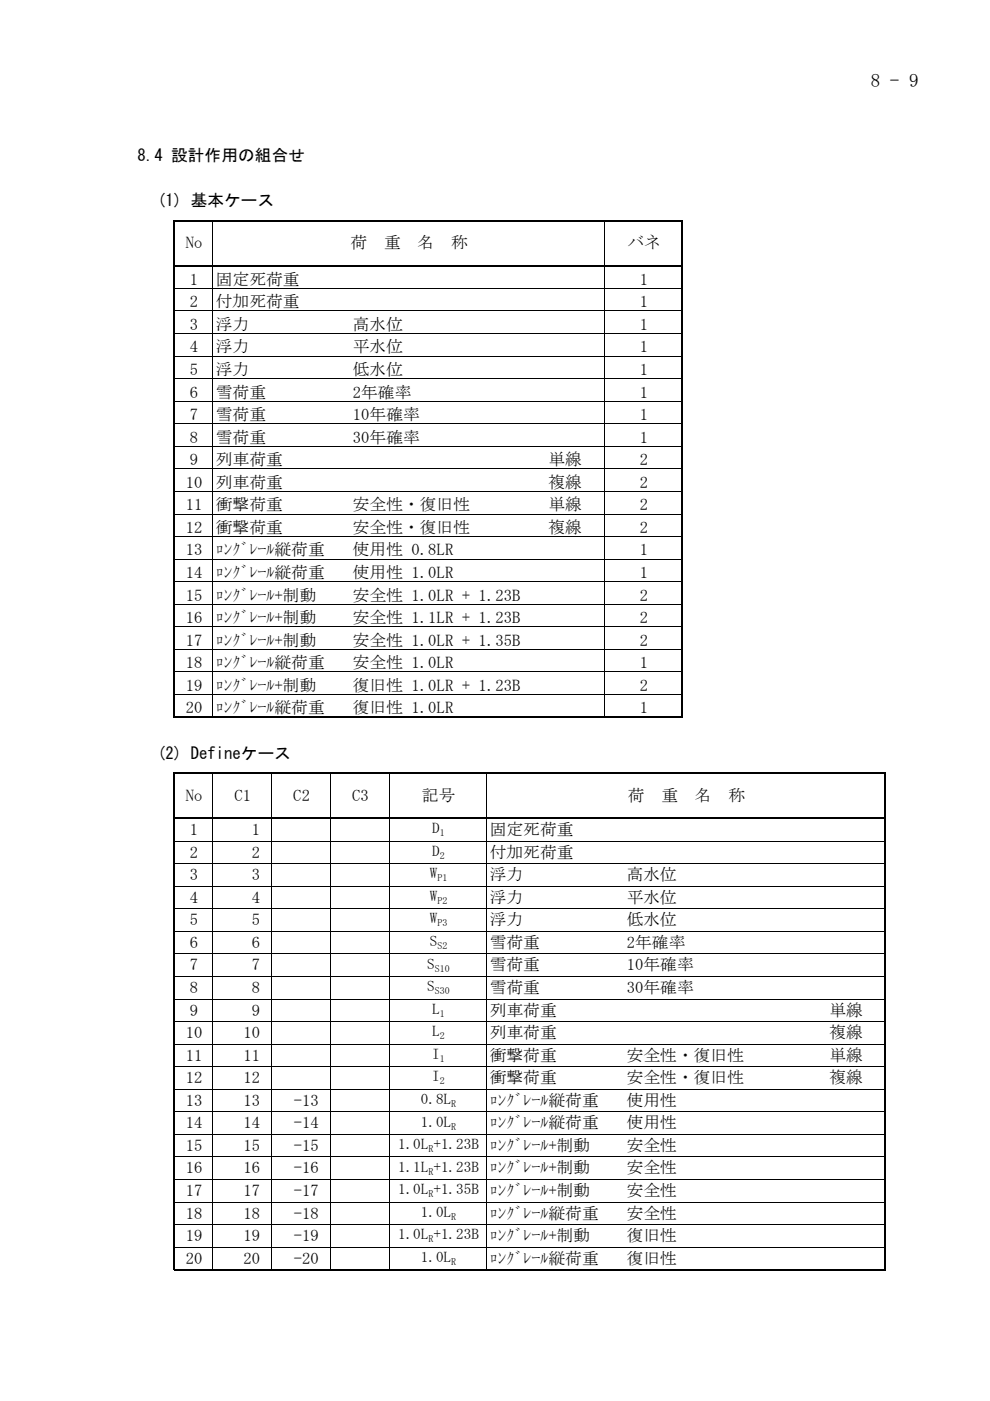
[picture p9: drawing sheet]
<svg xmlns="http://www.w3.org/2000/svg" width="210mm" height="297mm" viewBox="0 0 210 297" stroke-linecap="round" stroke-linejoin="round" font-family="sans-serif">
<defs><g id="words">
<text font-size="4.1" x="184.6" y="18.5">8 - 9</text>
<g font-size="3.5">
<text x="29.2" y="34.1">8.4 設計作用の組合せ</text>
<text x="33.3" y="43.6">(1) 基本ケース</text>
<text x="39.4" y="52.7">No</text>
<text x="74.3" y="52.7">荷　重　名　称</text>
<text x="133" y="52.7">バネ</text>
<text x="40.3" y="60.4">1</text>
<text x="40.3" y="65.2">2</text>
<text x="45.8" y="60.4">固定死荷重</text>
<text x="45.8" y="65.2">付加死荷重</text>
<text x="135.7" y="60.4">1</text>
<text x="135.7" y="65.2">1</text>
<text x="40.3" y="69.9">3</text>
<text x="45.8" y="69.9">浮力</text>
<text x="74.8" y="69.9">高水位</text>
<text x="135.7" y="69.9">1</text>
<text x="40.3" y="74.7">4</text>
<text x="45.8" y="74.7">浮力</text>
<text x="74.8" y="74.7">平水位</text>
<text x="135.7" y="74.7">1</text>
<text x="40.3" y="79.5">5</text>
<text x="45.8" y="79.5">浮力</text>
<text x="74.8" y="79.5">低水位</text>
<text x="135.7" y="79.5">1</text>
<text x="40.3" y="84.3">6</text>
<text x="40.3" y="89.1">7</text>
<text x="45.8" y="84.3">雪荷重</text>
<text x="45.8" y="89.1">雪荷重</text>
<text x="74.8" y="84.3">2年確率</text>
<text x="74.8" y="89.1">10年確率</text>
<text x="135.7" y="84.3">1</text>
<text x="135.7" y="89.1">1</text>
<text x="40.3" y="93.9">8</text>
<text x="45.8" y="93.9">雪荷重</text>
<text x="74.8" y="93.9">30年確率</text>
<text x="135.7" y="93.9">1</text>
<text x="40.3" y="98.6">9</text>
<text x="45.8" y="98.6">列車荷重</text>
<text x="116.3" y="98.6">単線</text>
<text x="135.7" y="98.6">2</text>
<text x="39.4" y="103.4">10</text>
<text x="45.8" y="103.4">列車荷重</text>
<text x="116.3" y="103.4">複線</text>
<text x="135.7" y="103.4">2</text>
<text x="39.4" y="108.2">11</text>
<text x="39.4" y="113">12</text>
<text x="45.8" y="108.2">衝撃荷重</text>
<text x="45.8" y="113">衝撃荷重</text>
<text x="74.8" y="108.2">安全性・復旧性</text>
<text x="74.8" y="113">安全性・復旧性</text>
<text x="116.3" y="108.2">単線</text>
<text x="116.3" y="113">複線</text>
<text x="135.7" y="108.2">2</text>
<text x="135.7" y="113">2</text>
<text x="39.4" y="117.8">13</text>
<text x="45.8" y="117.8">ﾛﾝｸﾞﾚｰﾙ縦荷重</text>
<text x="74.8" y="117.8">使用性 0.8LR</text>
<text x="135.7" y="117.8">1</text>
<text x="39.4" y="122.6">14</text>
<text x="45.8" y="122.6">ﾛﾝｸﾞﾚｰﾙ縦荷重</text>
<text x="74.8" y="122.6">使用性 1.0LR</text>
<text x="135.7" y="122.6">1</text>
<text x="39.4" y="127.3">15</text>
<text x="45.8" y="127.3">ﾛﾝｸﾞﾚｰﾙ+制動</text>
<text x="74.8" y="127.3">安全性 1.0LR + 1.23B</text>
<text x="135.7" y="127.3">2</text>
<text x="39.4" y="132.1">16</text>
<text x="39.4" y="136.9">17</text>
<text x="45.8" y="132.1">ﾛﾝｸﾞﾚｰﾙ+制動</text>
<text x="45.8" y="136.9">ﾛﾝｸﾞﾚｰﾙ+制動</text>
<text x="74.8" y="132.1">安全性 1.1LR + 1.23B</text>
<text x="74.8" y="136.9">安全性 1.0LR + 1.35B</text>
<text x="135.7" y="132.1">2</text>
<text x="135.7" y="136.9">2</text>
<text x="39.4" y="141.7">18</text>
<text x="45.8" y="141.7">ﾛﾝｸﾞﾚｰﾙ縦荷重</text>
<text x="74.8" y="141.7">安全性 1.0LR</text>
<text x="135.7" y="141.7">1</text>
<text x="39.4" y="146.5">19</text>
<text x="45.8" y="146.5">ﾛﾝｸﾞﾚｰﾙ+制動</text>
<text x="74.8" y="146.5">復旧性 1.0LR + 1.23B</text>
<text x="135.7" y="146.5">2</text>
<text x="39.4" y="151.3">20</text>
<text x="45.8" y="151.3">ﾛﾝｸﾞﾚｰﾙ縦荷重</text>
<text x="74.8" y="151.3">復旧性 1.0LR</text>
<text x="135.7" y="151.3">1</text>
<text x="33.3" y="160.8">(2) Defineケース</text>
<text x="39.4" y="169.8">No</text>
<text x="49.7" y="169.8">C1</text>
<text x="62.2" y="169.8">C2</text>
<text x="74.6" y="169.8">C3</text>
<text x="89.5" y="169.8">記号</text>
<text x="133.1" y="169.8">荷　重　名　称</text>
<text x="40.3" y="177">1</text>
<text x="53.4" y="177">1</text>
<text x="103.8" y="177">固定死荷重</text>
<text x="40.3" y="181.8">2</text>
<text x="53.4" y="181.8">2</text>
<text x="103.8" y="181.8">付加死荷重</text>
<text x="40.3" y="186.6">3</text>
<text x="40.3" y="191.4">4</text>
<text x="53.4" y="186.6">3</text>
<text x="53.4" y="191.4">4</text>
<text x="103.8" y="186.6">浮力</text>
<text x="103.8" y="191.4">浮力</text>
<text x="132.9" y="186.6">高水位</text>
<text x="132.9" y="191.4">平水位</text>
<text x="40.3" y="196.2">5</text>
<text x="53.4" y="196.2">5</text>
<text x="103.8" y="196.2">浮力</text>
<text x="132.9" y="196.2">低水位</text>
<text x="40.3" y="201">6</text>
<text x="53.4" y="201">6</text>
<text x="103.8" y="201">雪荷重</text>
<text x="132.9" y="201">2年確率</text>
<text x="40.3" y="205.7">7</text>
<text x="53.4" y="205.7">7</text>
<text x="103.8" y="205.7">雪荷重</text>
<text x="132.9" y="205.7">10年確率</text>
<text x="40.3" y="210.5">8</text>
<text x="40.3" y="215.3">9</text>
<text x="53.4" y="210.5">8</text>
<text x="53.4" y="215.3">9</text>
<text x="103.8" y="210.5">雪荷重</text>
<text x="103.8" y="215.3">列車荷重</text>
<text x="132.9" y="210.5">30年確率</text>
<text x="175.9" y="215.3">単線</text>
<text x="39.4" y="220.1">10</text>
<text x="51.6" y="220.1">10</text>
<text x="103.8" y="220.1">列車荷重</text>
<text x="175.9" y="220.1">複線</text>
<text x="39.4" y="224.9">11</text>
<text x="51.6" y="224.9">11</text>
<text x="103.8" y="224.9">衝撃荷重</text>
<text x="132.9" y="224.9">安全性・復旧性</text>
<text x="175.9" y="224.9">単線</text>
<text x="39.4" y="229.7">12</text>
<text x="51.6" y="229.7">12</text>
<text x="103.8" y="229.7">衝撃荷重</text>
<text x="132.9" y="229.7">安全性・復旧性</text>
<text x="175.9" y="229.7">複線</text>
<text x="39.4" y="239.2">14</text>
<text x="39.4" y="234.4">13</text>
<text x="51.6" y="239.2">14</text>
<text x="51.6" y="234.4">13</text>
<text x="62.3" y="239.2">-14</text>
<text x="62.3" y="234.4">-13</text>
<text x="103.8" y="239.2">ﾛﾝｸﾞﾚｰﾙ縦荷重</text>
<text x="103.8" y="234.4">ﾛﾝｸﾞﾚｰﾙ縦荷重</text>
<text x="132.9" y="234.4">使用性</text>
<text x="132.9" y="239.2">使用性</text>
<text x="39.4" y="244">15</text>
<text x="51.6" y="244">15</text>
<text x="62.3" y="244">-15</text>
<text x="103.8" y="244">ﾛﾝｸﾞﾚｰﾙ+制動</text>
<text x="132.9" y="244">安全性</text>
<text x="39.4" y="248.8">16</text>
<text x="51.6" y="248.8">16</text>
<text x="62.3" y="248.8">-16</text>
<text x="103.8" y="248.8">ﾛﾝｸﾞﾚｰﾙ+制動</text>
<text x="132.9" y="248.8">安全性</text>
<text x="39.4" y="253.6">17</text>
<text x="51.6" y="253.6">17</text>
<text x="62.3" y="253.6">-17</text>
<text x="103.8" y="253.6">ﾛﾝｸﾞﾚｰﾙ+制動</text>
<text x="132.9" y="253.6">安全性</text>
<text x="39.4" y="258.4">18</text>
<text x="39.4" y="263.1">19</text>
<text x="51.6" y="258.4">18</text>
<text x="51.6" y="263.1">19</text>
<text x="62.3" y="258.4">-18</text>
<text x="62.3" y="263.1">-19</text>
<text x="103.8" y="258.4">ﾛﾝｸﾞﾚｰﾙ縦荷重</text>
<text x="103.8" y="263.1">ﾛﾝｸﾞﾚｰﾙ+制動</text>
<text x="132.9" y="258.4">安全性</text>
<text x="132.9" y="263.1">復旧性</text>
<text x="39.4" y="267.9">20</text>
<text x="51.6" y="267.9">20</text>
<text x="62.3" y="267.9">-20</text>
<text x="103.8" y="267.9">ﾛﾝｸﾞﾚｰﾙ縦荷重</text>
<text x="132.9" y="267.9">復旧性</text>
</g>
<g font-size="3.2">
<text x="91.7" y="176.7">D</text>
<text x="91.7" y="181.4">D</text>
<text x="91.1" y="186.2">W</text>
<text x="91.1" y="191">W</text>
<text x="91.1" y="195.8">W</text>
<text x="91.1" y="200.6">S</text>
<text x="90.6" y="205.4">S</text>
<text x="90.6" y="210.1">S</text>
<text x="91.7" y="214.9">L</text>
<text x="91.7" y="219.7">L</text>
<text x="91.7" y="224.5">I</text>
<text x="91.7" y="229.3">I</text>
<text x="89.2" y="238.8">1.0L</text>
<text x="89.2" y="234.1">0.8L</text>
<text x="84.4" y="243.6">1.0L +1.23B</text>
<text x="84.4" y="248.4">1.1L +1.23B</text>
<text x="84.4" y="253.2">1.0L +1.35B</text>
<text x="89.2" y="258">1.0L</text>
<text x="84.4" y="262.8">1.0L +1.23B</text>
<text x="89.2" y="267.5">1.0L</text>
</g>
<g font-size="2.1">
<text x="93.3" y="177.3">1</text>
<text x="93.3" y="182.1">2</text>
<text x="92.8" y="186.9">P1</text>
<text x="92.8" y="191.6">P2</text>
<text x="92.8" y="196.4">P3</text>
<text x="92.8" y="201.2">S2</text>
<text x="92.2" y="206">S10</text>
<text x="92.2" y="210.8">S30</text>
<text x="93.3" y="215.6">1</text>
<text x="93.3" y="220.3">2</text>
<text x="93.3" y="225.1">1</text>
<text x="93.3" y="229.9">2</text>
<text x="95.7" y="239.5">R</text>
<text x="95.7" y="234.7">R</text>
<text x="90.8" y="244.3">R</text>
<text x="90.8" y="249">R</text>
<text x="90.8" y="253.8">R</text>
<text x="90.8" y="263.4">R</text>
<text x="95.7" y="258.6">R</text>
<text x="95.7" y="268.2">R</text>
</g>
</g></defs>
<g fill="none" stroke="#000" stroke-width=".21">
<path d="M45.1 46.9v9.3M45.1 56.5v95.3M128.1 46.9v9.3M128.1 56.5v95.3M37 61.1h107.5M37 65.9h107.5M37 70.7h107.5M37 75.5h107.5M37 80.3h107.5M37 85.1h107.5M37 89.9h107.5M37 94.6h107.5"/>
<path d="M37 99.4h107.5M37 104.2h107.5M37 109h107.5M37 113.8h107.5M37 118.6h107.5M37 123.3h107.5M37 128.1h107.5M37 132.9h107.5M37 137.7h107.5M37 142.5h107.5M37 147.3h107.5M37 178.3h150.5"/>
<path d="M45.1 164.1v9.3M45.1 173.7v95.3M57.6 164.1v9.3M57.6 173.7v95.3M70 164.1v9.3M70 173.7v95.3M82.5 164.1v9.3M82.5 173.7v95.3M103.2 164.1v9.3M103.2 173.7v95.3M37 183.1h150.5M37 187.9h150.5"/>
<path d="M37 192.7h150.5M37 197.5h150.5M37 202.2h150.5M37 207h150.5M37 211.8h150.5M37 216.6h150.5M37 221.4h150.5M37 226.2h150.5M37 230.9h150.5M37 235.7h150.5M37 240.5h150.5M37 245.3h150.5"/>
<path d="M37 250.1h150.5M37 254.9h150.5M37 259.7h150.5M37 264.4h150.5"/>
</g>
<path d="M36.8 46.6v105.6M37 46.8h107.9M37 56.3h107.9M144.7 46.9v105.3M37 152h107.9M36.8 163.8v105.6M37 164h150.8M37 173.5h150.8M187.7 164.1v105.3M37 269.2h150.8" fill="none" stroke="#000" stroke-width=".34"/>
<use href="#words"/>
</svg>
